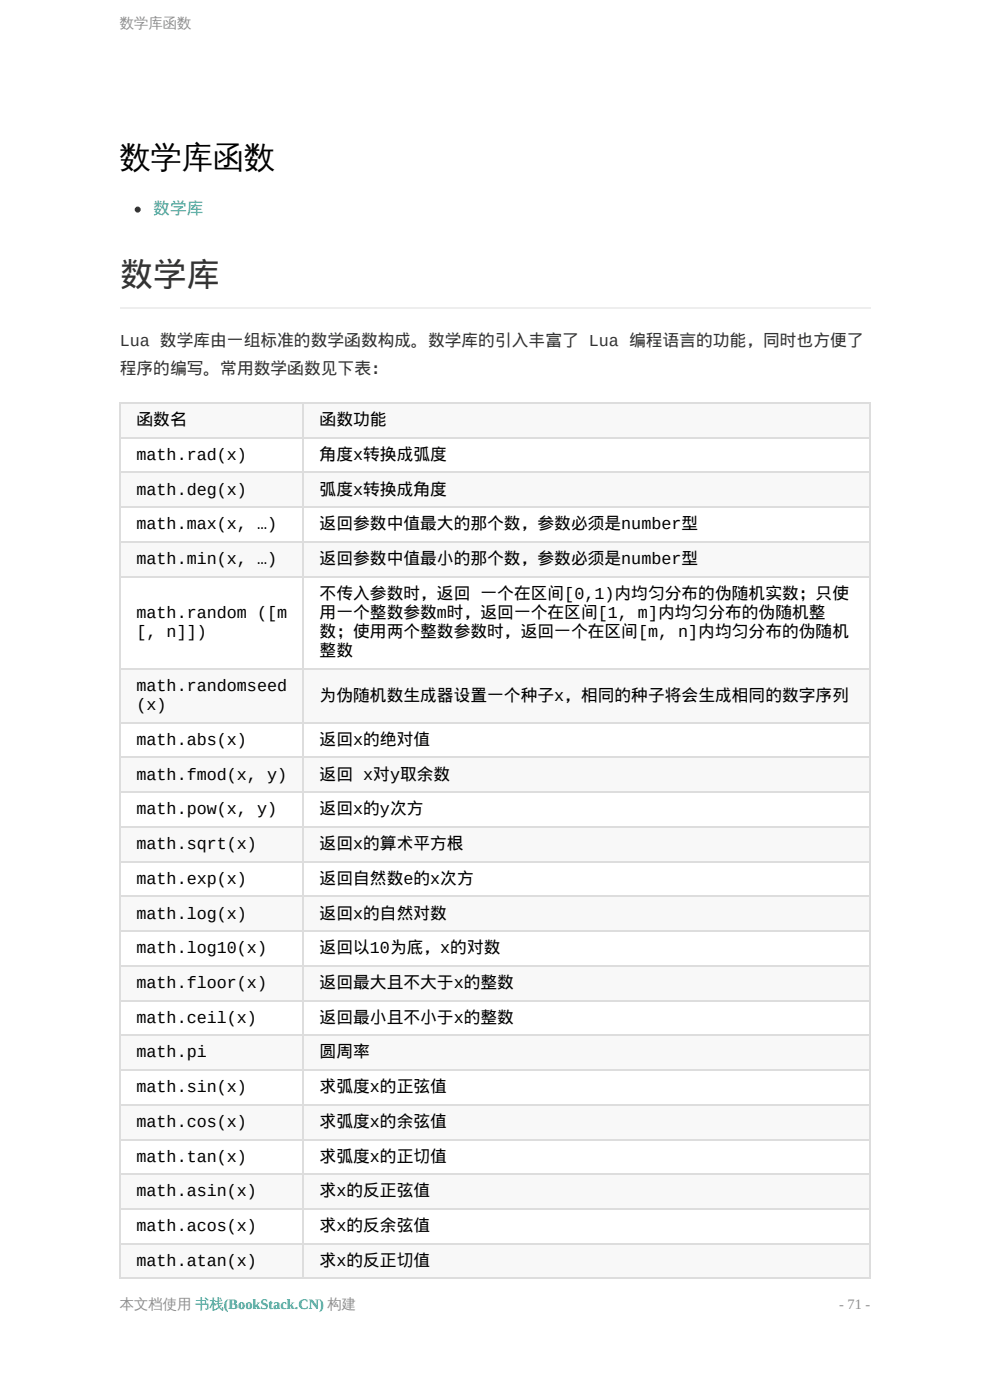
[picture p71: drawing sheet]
<svg xmlns="http://www.w3.org/2000/svg" width="210mm" height="297mm" viewBox="0 0 210 297" stroke-linecap="round" stroke-linejoin="round" font-family="sans-serif">
<defs><g id="words">
<text font-size="7.1" fill="#333" x="25.4" y="60.7">数学库</text>
<text font-size="6.6" x="25.4" y="35.6">数学库函数</text>
<text font-size="3.6" fill="#4183c4" x="32.5" y="45.5">数学库</text>
<g font-size="3.6" fill="#333">
<text x="25.4" y="73.4">Lua 数学库由一组标准的数学函数构成。数学库的引入丰富了 Lua 编程语言的功能，同时也方便了</text>
<text x="25.4" y="79.3">程序的编写。常用数学函数见下表：</text>
</g>
<g font-size="3.6">
<text x="29" y="90.2">函数名</text>
<text x="67.8" y="90.2">函数功能</text>
<text x="29" y="97.6">math.rad(x)</text>
<text x="67.8" y="97.6">角度x转换成弧度</text>
<text x="29" y="104.9">math.deg(x)</text>
<text x="67.8" y="104.9">弧度x转换成角度</text>
<text x="29" y="112.3">math.max(x, …)</text>
<text x="67.8" y="112.3">返回参数中值最大的那个数，参数必须是number型</text>
<text x="29" y="119.7">math.min(x, …)</text>
<text x="67.8" y="119.7">返回参数中值最小的那个数，参数必须是number型</text>
<text x="29" y="131.1">math.random ([m</text>
<text x="67.8" y="127">不传入参数时，返回 一个在区间[0,1)内均匀分布的伪随机实数；只使</text>
<text x="67.8" y="131.1">用一个整数参数m时，返回一个在区间[1, m]内均匀分布的伪随机整</text>
<text x="29" y="135.2">[, n]])</text>
<text x="67.8" y="135.2">数；使用两个整数参数时，返回一个在区间[m, n]内均匀分布的伪随机</text>
<text x="67.8" y="139.2">整数</text>
<text x="29" y="146.6">math.randomseed</text>
<text x="67.8" y="148.6">为伪随机数生成器设置一个种子x，相同的种子将会生成相同的数字序列</text>
<text x="29" y="150.7">(x)</text>
<text x="29" y="158">math.abs(x)</text>
<text x="67.8" y="158">返回x的绝对值</text>
<text x="29" y="165.4">math.fmod(x, y)</text>
<text x="67.8" y="165.4">返回 x对y取余数</text>
<text x="29" y="172.8">math.pow(x, y)</text>
<text x="67.8" y="172.8">返回x的y次方</text>
<text x="29" y="180.1">math.sqrt(x)</text>
<text x="67.8" y="180.1">返回x的算术平方根</text>
<text x="29" y="187.5">math.exp(x)</text>
<text x="67.8" y="187.5">返回自然数e的x次方</text>
<text x="29" y="194.9">math.log(x)</text>
<text x="67.8" y="194.9">返回x的自然对数</text>
<text x="29" y="202.2">math.log10(x)</text>
<text x="67.8" y="202.2">返回以10为底，x的对数</text>
<text x="29" y="209.6">math.floor(x)</text>
<text x="67.8" y="209.6">返回最大且不大于x的整数</text>
<text x="29" y="217">math.ceil(x)</text>
<text x="67.8" y="217">返回最小且不小于x的整数</text>
<text x="29" y="224.3">math.pi</text>
<text x="67.8" y="224.3">圆周率</text>
<text x="29" y="231.7">math.sin(x)</text>
<text x="67.8" y="231.7">求弧度x的正弦值</text>
<text x="29" y="239.1">math.cos(x)</text>
<text x="67.8" y="239.1">求弧度x的余弦值</text>
<text x="29" y="246.4">math.tan(x)</text>
<text x="67.8" y="246.4">求弧度x的正切值</text>
<text x="29" y="253.8">math.asin(x)</text>
<text x="67.8" y="253.8">求x的反正弦值</text>
<text x="29" y="261.2">math.acos(x)</text>
<text x="67.8" y="261.2">求x的反余弦值</text>
<text x="29" y="268.5">math.atan(x)</text>
<text x="67.8" y="268.5">求x的反正切值</text>
</g>
<g font-size="3" fill="#8e8e8e">
<text x="25.4" y="5.8">数学库函数</text>
<text x="25.4" y="277.7">本文档使用 书栈(BookStack.CN) 构建</text>
<text x="178" y="277.7">- 71 -</text>
</g>
</g></defs>
<g fill="#f8f8f8">
<path d="M25.4 85.4h38.8v7.3h-38.8z"/>
<path d="M64.2 85.4h120.1v7.3h-120.1z"/>
</g>
<g fill="#fff">
<path d="M25.4 92.7h38.8v7.4h-38.8z"/>
<path d="M64.2 92.7h120.1v7.4h-120.1z"/>
</g>
<g fill="#f8f8f8">
<path d="M25.4 100.1h38.8v7.4h-38.8z"/>
<path d="M64.2 100.1h120.1v7.4h-120.1z"/>
</g>
<g fill="#fff">
<path d="M25.4 107.5h38.8v7.3h-38.8z"/>
<path d="M64.2 107.5h120.1v7.3h-120.1z"/>
</g>
<g fill="#f8f8f8">
<path d="M25.4 114.8h38.8v7.4h-38.8z"/>
<path d="M64.2 114.8h120.1v7.4h-120.1z"/>
</g>
<g fill="#fff">
<path d="M25.4 122.2h38.8v19.6h-38.8z"/>
<path d="M64.2 122.2h120.1v19.6h-120.1z"/>
</g>
<g fill="#f8f8f8">
<path d="M25.4 141.8h38.8v11.4h-38.8z"/>
<path d="M64.2 141.8h120.1v11.4h-120.1z"/>
</g>
<g fill="#fff">
<path d="M25.4 153.2h38.8v7.4h-38.8z"/>
<path d="M64.2 153.2h120.1v7.4h-120.1z"/>
</g>
<g fill="#f8f8f8">
<path d="M25.4 160.6h38.8v7.3h-38.8z"/>
<path d="M64.2 160.6h120.1v7.3h-120.1z"/>
</g>
<g fill="#fff">
<path d="M25.4 167.9h38.8v7.4h-38.8z"/>
<path d="M64.2 167.9h120.1v7.4h-120.1z"/>
</g>
<g fill="#f8f8f8">
<path d="M25.4 175.3h38.8v7.4h-38.8z"/>
<path d="M64.2 175.3h120.1v7.4h-120.1z"/>
</g>
<g fill="#fff">
<path d="M25.4 182.7h38.8v7.3h-38.8z"/>
<path d="M64.2 182.7h120.1v7.3h-120.1z"/>
</g>
<g fill="#f8f8f8">
<path d="M25.4 190h38.8v7.4h-38.8z"/>
<path d="M64.2 190h120.1v7.4h-120.1z"/>
</g>
<g fill="#fff">
<path d="M25.4 197.4h38.8v7.4h-38.8z"/>
<path d="M64.2 197.4h120.1v7.4h-120.1z"/>
</g>
<g fill="#f8f8f8">
<path d="M25.4 204.8h38.8v7.3h-38.8z"/>
<path d="M64.2 204.8h120.1v7.3h-120.1z"/>
</g>
<g fill="#fff">
<path d="M25.4 212.1h38.8v7.4h-38.8z"/>
<path d="M64.2 212.1h120.1v7.4h-120.1z"/>
</g>
<g fill="#f8f8f8">
<path d="M25.4 219.5h38.8v7.4h-38.8z"/>
<path d="M64.2 219.5h120.1v7.4h-120.1z"/>
</g>
<g fill="#fff">
<path d="M25.4 226.9h38.8v7.3h-38.8z"/>
<path d="M64.2 226.9h120.1v7.3h-120.1z"/>
</g>
<g fill="#f8f8f8">
<path d="M25.4 234.2h38.8v7.4h-38.8z"/>
<path d="M64.2 234.2h120.1v7.4h-120.1z"/>
</g>
<g fill="#fff">
<path d="M25.4 241.6h38.8v7.4h-38.8z"/>
<path d="M64.2 241.6h120.1v7.4h-120.1z"/>
</g>
<g fill="#f8f8f8">
<path d="M25.4 249h38.8v7.3h-38.8z"/>
<path d="M64.2 249h120.1v7.3h-120.1z"/>
</g>
<g fill="#fff">
<path d="M25.4 256.3h38.8v7.4h-38.8z"/>
<path d="M64.2 256.3h120.1v7.4h-120.1z"/>
</g>
<g fill="#f8f8f8">
<path d="M25.4 263.7h38.8v7.4h-38.8z"/>
<path d="M64.2 263.7h120.1v7.4h-120.1z"/>
</g>
<g fill="none" stroke="#ddd" stroke-width=".25">
<path d="M25.4 92.9h159.2M25.4 85.5h159.2M25.5 85.4v185.9M64.4 85.4v185.9M184.5 85.4v185.9M25.4 115h159.2M25.4 107.6h159.2M25.4 100.2h159.2M25.4 122.3h159.2M25.4 153.3h159.2M25.4 141.9h159.2M25.4 175.4h159.2"/>
<path d="M25.4 168.1h159.2M25.4 160.7h159.2M25.4 197.5h159.2M25.4 190.2h159.2M25.4 182.8h159.2M25.4 219.6h159.2M25.4 212.3h159.2M25.4 204.9h159.2M25.4 234.4h159.2M25.4 227h159.2M25.4 256.5h159.2M25.4 249.1h159.2"/>
<path d="M25.4 241.7h159.2M25.4 263.8h159.2M25.4 271.2h159.2"/>
</g>
<circle cx="29.2" cy="44.5" r=".51" fill="#333" stroke="#333" stroke-width=".25"/>
<path d="M25.4 65.4h159.2" fill="none" stroke="#eee" stroke-width=".25"/>
<use href="#words"/>
</svg>
